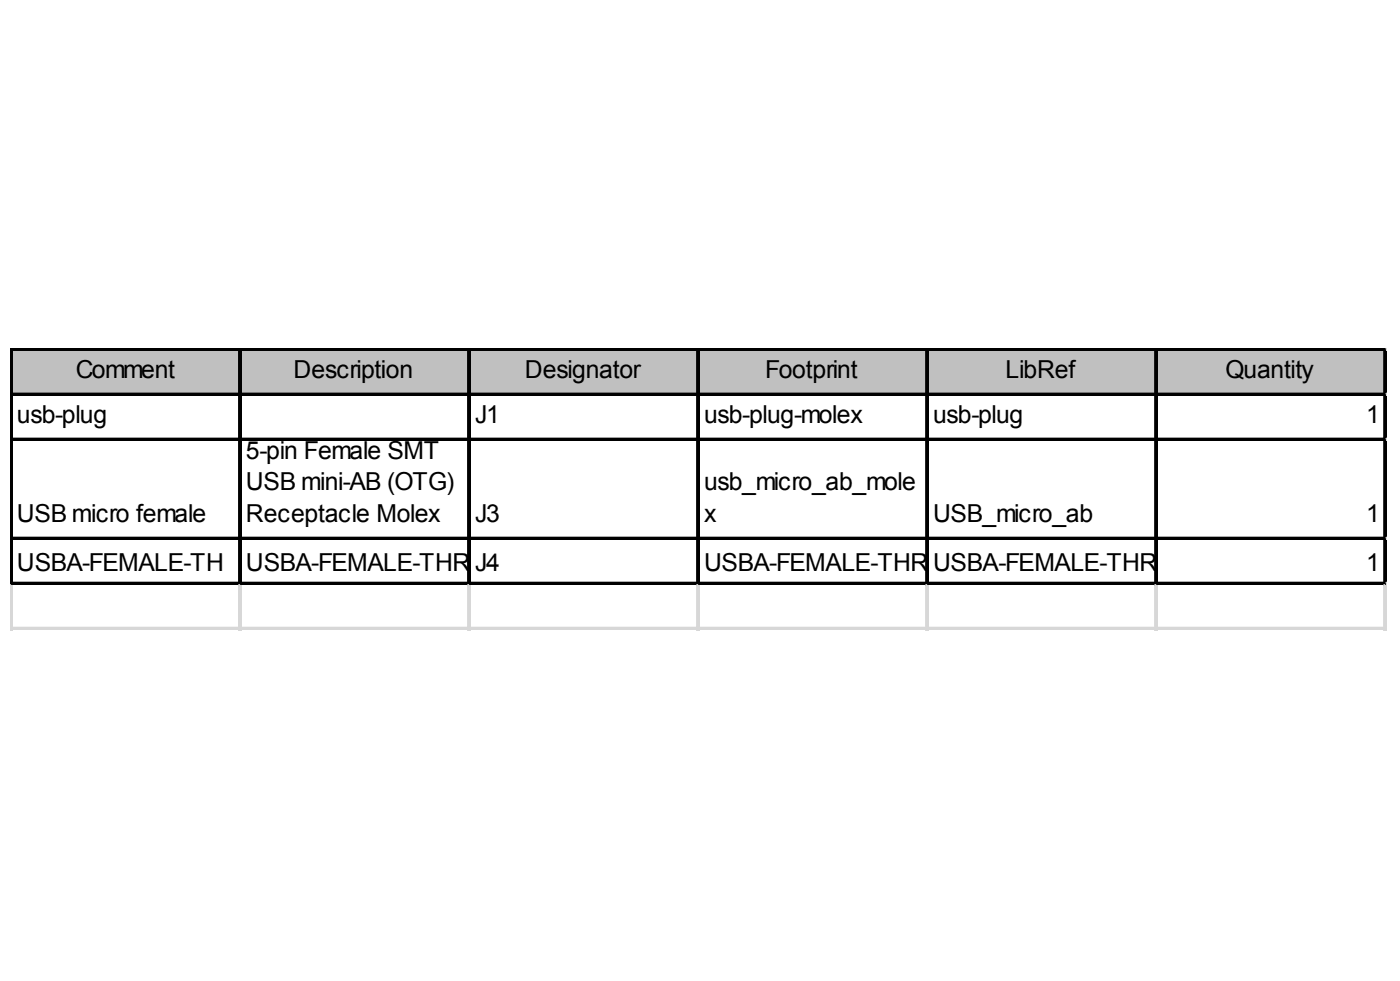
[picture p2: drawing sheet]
<svg xmlns="http://www.w3.org/2000/svg" width="291mm" height="204mm" viewBox="0 0 291 204" stroke-linecap="round" stroke-linejoin="round" font-family="sans-serif">
<defs><g id="words">
<g font-size="5.1">
<text x="15.8" y="78.5">Comment</text>
<text x="61" y="78.5">Description</text>
<text x="109.1" y="78.5">Designator</text>
<text x="159.1" y="78.5">Footprint</text>
<text x="209.1" y="78.5">LibRef</text>
<text x="254.8" y="78.5">Quantity</text>
<text x="3.5" y="87.9">usb-plug</text>
<text x="98.7" y="87.9">J1</text>
<text x="146.4" y="87.9">usb-plug-molex</text>
<text x="194" y="87.9">usb-plug</text>
<text x="284" y="87.9">1</text>
<text x="51.1" y="95.4">5-pin Female SMT</text>
<text x="51.1" y="101.9">USB mini-AB (OTG)</text>
<text x="146.4" y="101.9">usb_micro_ab_mole</text>
<text x="3.5" y="108.5">USB micro female</text>
<text x="51.1" y="108.5">Receptacle Molex</text>
<text x="98.7" y="108.5">J3</text>
<text x="146.4" y="108.5">x</text>
<text x="194" y="108.5">USB_micro_ab</text>
<text x="284" y="108.5">1</text>
<text x="3.5" y="118.8">USBA-FEMALE-TH</text>
<text x="51.1" y="118.8">USBA-FEMALE-THR-JHOLE</text>
<text x="101.1" y="118.8">4</text>
<text x="146.4" y="118.8">USBA-FEMALE-THR-USBA-FEMALE-THR-HOLE</text>
<text x="194.6" y="118.8">HOLE</text>
<text x="284" y="118.8">1</text>
</g>
</g></defs>
<path d="M2.5 72.9h285.8v9.4h-285.8z" fill="#c0c0c0"/>
<path d="M2.1 72.5v49.1M2.6 72.5h285.7M49.7 73v48.6M97.3 73v48.6M144.9 73v48.6M192.6 73v48.6M240.2 73v48.6M287.8 73v48.6M2.6 81.8h285.7M2.6 91.2h285.7M2.6 111.8h285.7M2.6 121.1h285.7" fill="none" stroke="#000" stroke-width=".47"/>
<path d="M2.1 72.5h.5v49.1h-.5zM2.6 72.5h285.7v.5h-285.7zM49.7 73h.5v48.6h-.5zM97.3 73h.5v48.6h-.5zM144.9 73h.5v48.6h-.5zM192.6 73h.4v48.6h-.4zM240.2 73h.4v48.6h-.4zM287.8 73h.5v48.6h-.5zM2.6 81.8h285.7v.5h-285.7zM2.6 91.2h285.7v.5h-285.7zM2.6 111.8h285.7v.5h-285.7zM2.6 121.1h285.7v.5h-285.7z" fill="#000"/>
<path d="M2.1 121.6v9.4" fill="none" stroke="#d0d7e5" stroke-width=".47"/>
<path d="M2.1 121.6h.5v9.4h-.5z" fill="#d0d7e5"/>
<path d="M49.7 121.6v9.4" fill="none" stroke="#d0d7e5" stroke-width=".47"/>
<path d="M49.7 121.6h.5v9.4h-.5z" fill="#d0d7e5"/>
<path d="M97.3 121.6v9.4" fill="none" stroke="#d0d7e5" stroke-width=".47"/>
<path d="M97.3 121.6h.5v9.4h-.5z" fill="#d0d7e5"/>
<path d="M144.9 121.6v9.4" fill="none" stroke="#d0d7e5" stroke-width=".47"/>
<path d="M144.9 121.6h.5v9.4h-.5z" fill="#d0d7e5"/>
<path d="M192.6 121.6v9.4" fill="none" stroke="#d0d7e5" stroke-width=".47"/>
<path d="M192.6 121.6h.4v9.4h-.4z" fill="#d0d7e5"/>
<path d="M240.2 121.6v9.4" fill="none" stroke="#d0d7e5" stroke-width=".47"/>
<path d="M240.2 121.6h.4v9.4h-.4z" fill="#d0d7e5"/>
<path d="M287.8 121.6v9.4" fill="none" stroke="#d0d7e5" stroke-width=".47"/>
<path d="M287.8 121.6h.5v9.4h-.5z" fill="#d0d7e5"/>
<path d="M288.3 72.5h.1" fill="none" stroke="#d0d7e5" stroke-width=".47"/>
<path d="M288.3 72.5v.5z" fill="#d0d7e5"/>
<path d="M288.3 81.8h.1" fill="none" stroke="#d0d7e5" stroke-width=".47"/>
<path d="M288.3 81.8v.5z" fill="#d0d7e5"/>
<path d="M288.3 91.2h.1" fill="none" stroke="#d0d7e5" stroke-width=".47"/>
<path d="M288.3 91.2v.5z" fill="#d0d7e5"/>
<path d="M288.3 111.8h.1" fill="none" stroke="#d0d7e5" stroke-width=".47"/>
<path d="M288.3 111.8v.5z" fill="#d0d7e5"/>
<path d="M288.3 121.1h.1" fill="none" stroke="#d0d7e5" stroke-width=".47"/>
<path d="M288.3 121.1v.5z" fill="#d0d7e5"/>
<path d="M2.1 130.5h286.2" fill="none" stroke="#d0d7e5" stroke-width=".47"/>
<path d="M2.1 130.5h286.2v.5h-286.2z" fill="#d0d7e5"/>
<use href="#words"/>
</svg>
